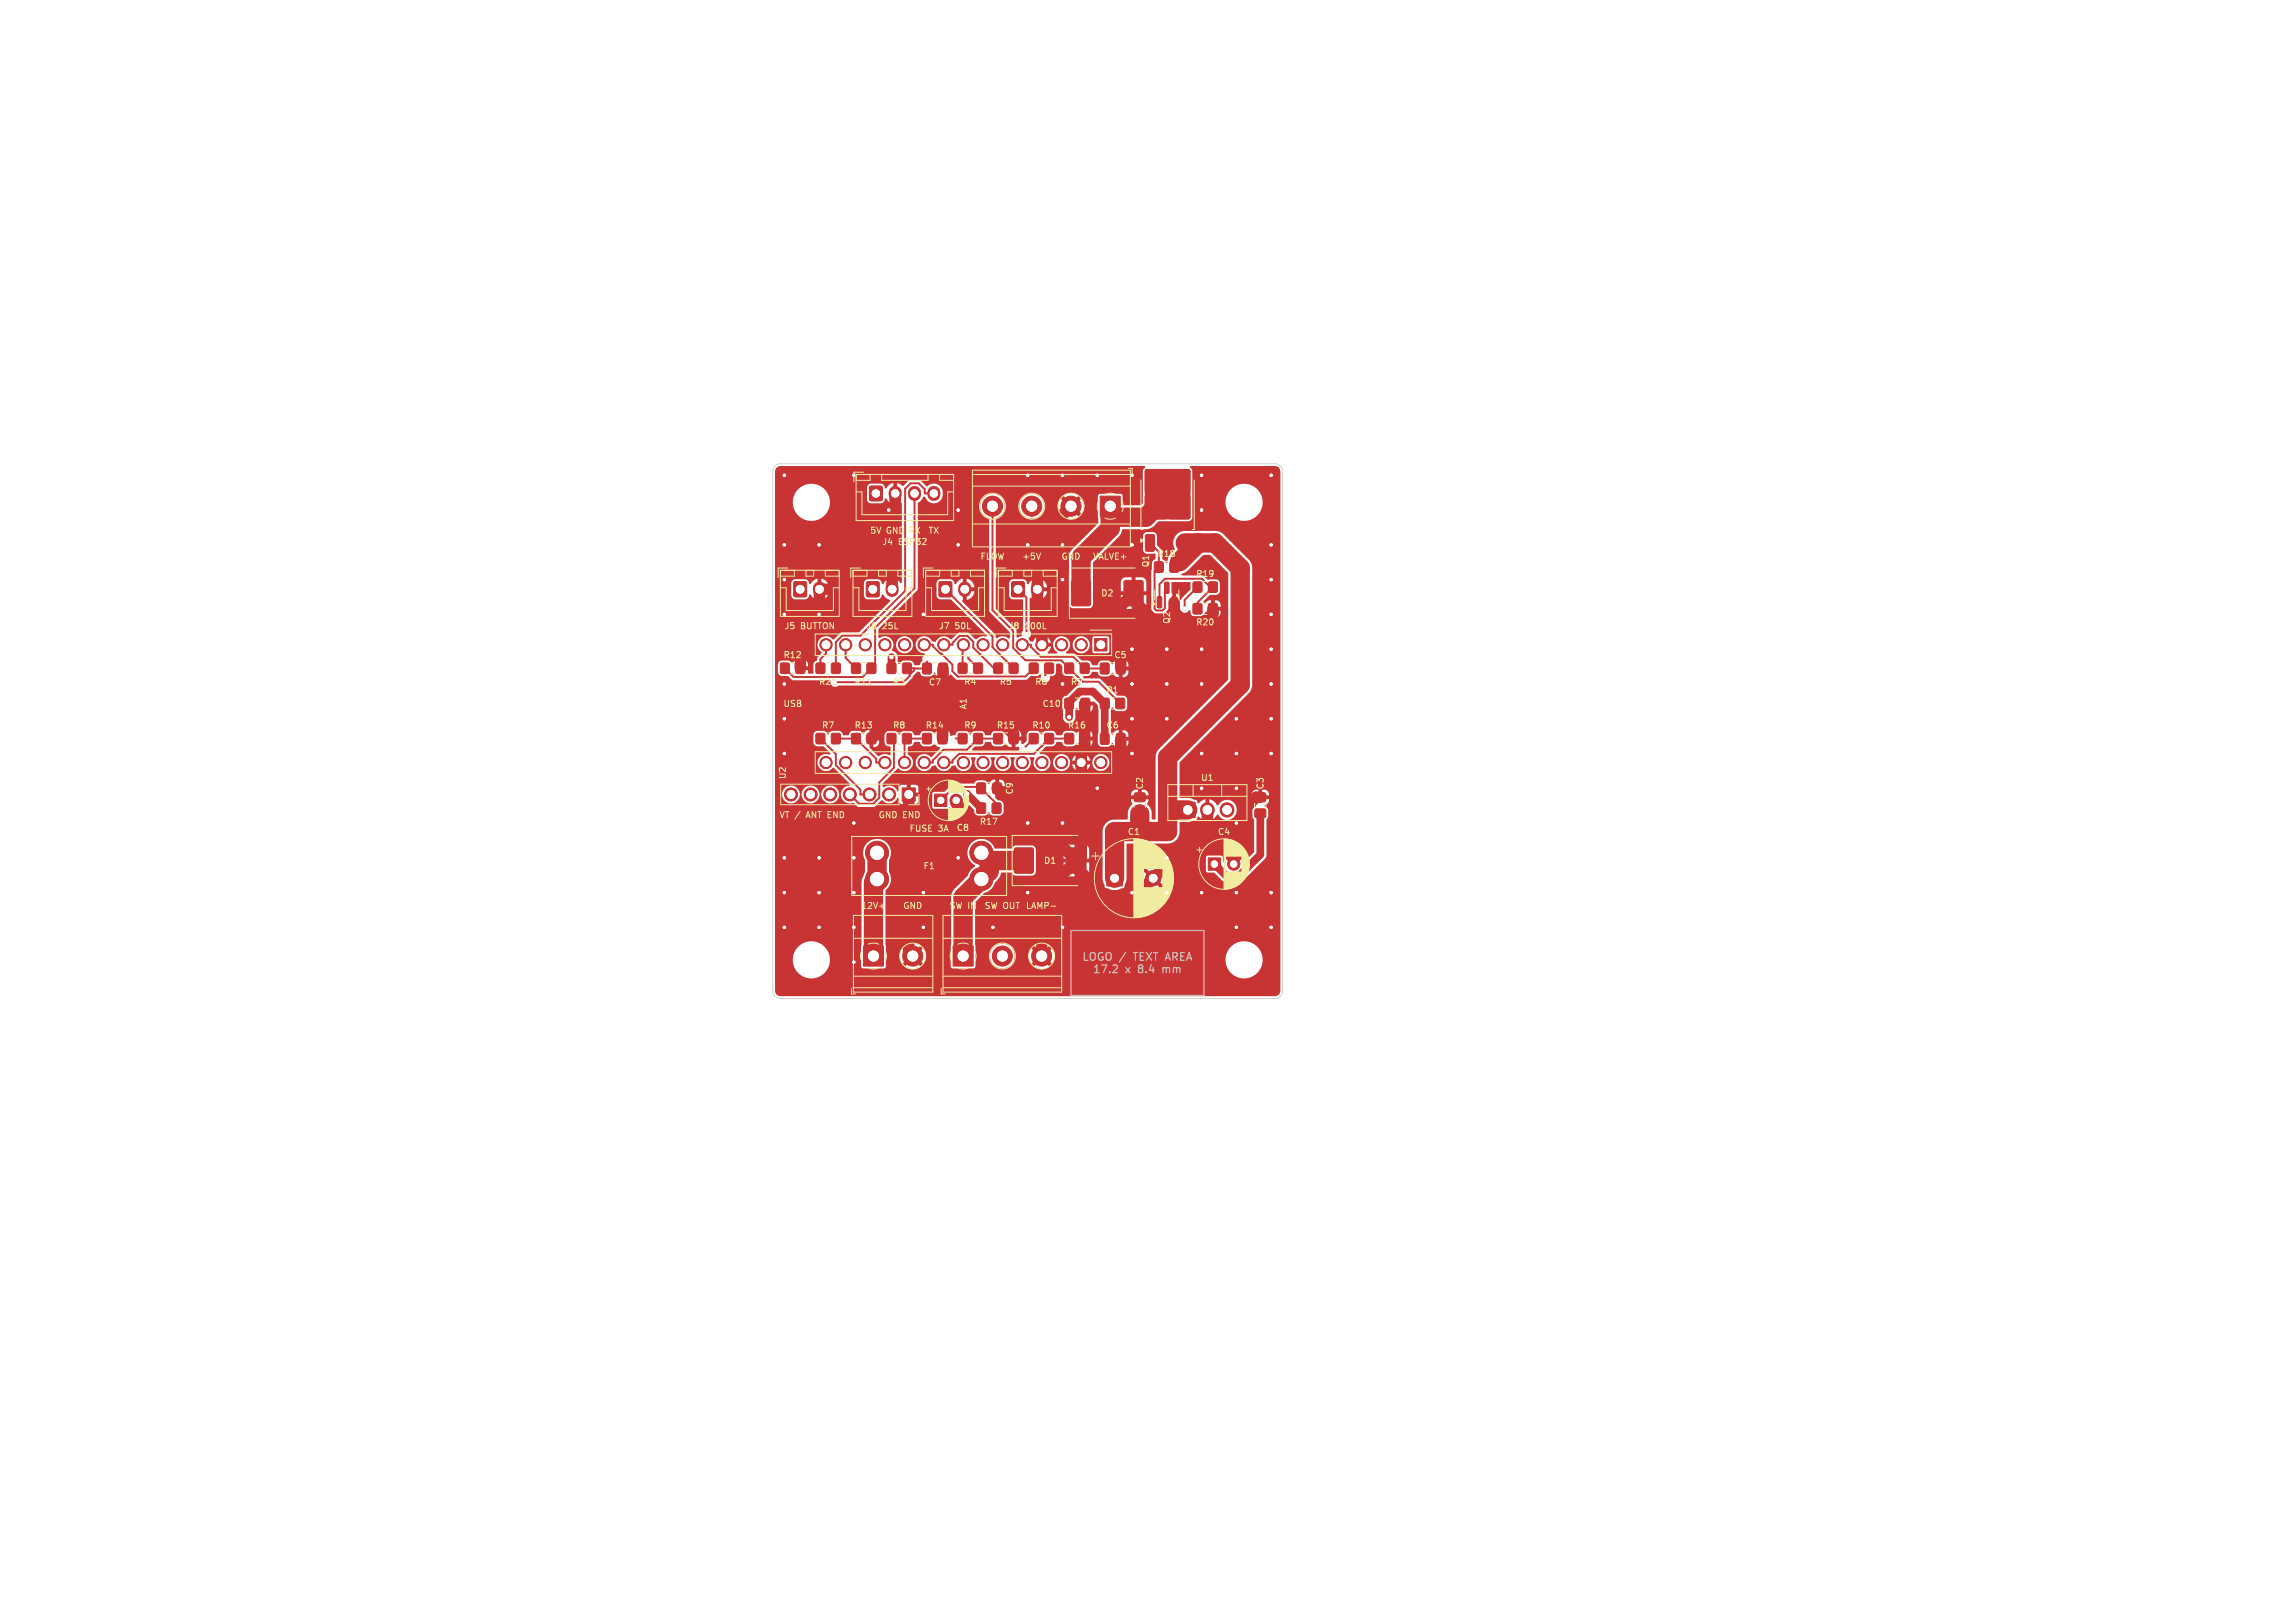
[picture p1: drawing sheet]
<svg xmlns="http://www.w3.org/2000/svg" width="297mm" height="210mm" viewBox="0 0 297 210" stroke-linecap="round" stroke-linejoin="round" font-family="sans-serif">
<defs><g id="words">
<g font-size="1.4" fill="#c2c2c2">
<text x="140" y="124.5">LOGO /</text>
<text x="146.9" y="124.5">TEXT AREA</text>
<text x="141.3" y="126.1">17.2</text>
<text x="145.7" y="126.1">x</text>
<text x="147.5" y="126.1">8.4</text>
<text x="150.9" y="126.1">mm</text>
</g>
<g font-size="1.1" fill="#f2eda1">
<text x="112.5" y="69.2">5V GND</text>
<text x="114.1" y="70.7">J4</text>
<text x="116.3" y="70.7">ESP32</text>
<text x="117.5" y="69.2">RX</text>
<text x="120.1" y="69.2">TX</text>
<text x="126.8" y="72.6">FLOW</text>
<text x="132.2" y="72.6">+5V</text>
<text x="137.3" y="72.6">GND</text>
<text x="141.4" y="72.6">VALVE+</text>
<text x="142.4" y="77.3">D2</text>
<text x="148.9" y="73.5" transform="rotate(-90 148.9 73.5)">Q1</text>
<text x="149.7" y="72.2">R18</text>
<text x="154.7" y="74.8">R19</text>
<text x="101.4" y="81.6">J5</text>
<text x="103.6" y="81.6">BUTTON</text>
<text x="112" y="81.6">J6</text>
<text x="114.2" y="81.6">25L</text>
<text x="121.4" y="81.6">J7</text>
<text x="123.6" y="81.6">50L</text>
<text x="130.4" y="81.6">J8</text>
<text x="132.6" y="81.6">100L</text>
<text x="151.6" y="80.8" transform="rotate(-90 151.6 80.8)">Q2</text>
<text x="154.7" y="81.1">R20</text>
<text x="101.3" y="85.3">R12</text>
<text x="105.9" y="88.8">R21</text>
<text x="110.5" y="88.8">R11</text>
<text x="115.5" y="88.8">R3</text>
<text x="120.1" y="88.8">C7</text>
<text x="124.7" y="88.8">R4</text>
<text x="129.3" y="88.8">R5</text>
<text x="133.9" y="88.8">R6</text>
<text x="138.5" y="88.8">R2</text>
<text x="143.1" y="89.9">R1</text>
<text x="144.1" y="85.3">C5</text>
<text x="101.3" y="91.6">USB</text>
<text x="106.3" y="94.4">R7</text>
<text x="110.5" y="94.4">R13</text>
<text x="115.5" y="94.4">R8</text>
<text x="119.7" y="94.4">R14</text>
<text x="124.7" y="94.4">R9</text>
<text x="125.3" y="91.9" transform="rotate(-90 125.3 91.9)">A1</text>
<text x="128.9" y="94.4">R15</text>
<text x="133.5" y="94.4">R10</text>
<text x="134.8" y="91.6">C10</text>
<text x="138.1" y="94.4">R16</text>
<text x="143.1" y="94.4">C6</text>
<text x="101.9" y="100.9" transform="rotate(-90 101.9 100.9)">U2</text>
<text x="155.3" y="101.2">U1</text>
<text x="100.8" y="106">VT /</text>
<text x="104.6" y="106">ANT END</text>
<text x="113.6" y="106">GND END</text>
<text x="117.6" y="107.8">FUSE</text>
<text x="121.4" y="107.8">3A</text>
<text x="123.7" y="107.7">C8</text>
<text x="126.7" y="106.9">R17</text>
<text x="131.2" y="102.9" transform="rotate(-90 131.2 102.9)">C9</text>
<text x="148.1" y="102.2" transform="rotate(-90 148.1 102.2)">C2</text>
<text x="163.7" y="102.2" transform="rotate(-90 163.7 102.2)">C3</text>
<text x="119.4" y="112.6">F1</text>
<text x="135" y="111.9">D1</text>
<text x="145.9" y="108.2">C1</text>
<text x="157.5" y="108.2">C4</text>
<text x="111.3" y="117.8">12V+</text>
<text x="116.8" y="117.8">GND</text>
<text x="122.8" y="117.8">SW</text>
<text x="125.3" y="117.8">IN</text>
<text x="127.3" y="117.8">SW OUT LAMP-</text>
</g>
</g></defs>
<g fill="#c83434" stroke="#c83434" stroke-width=".13">
<path d="M128.6 94.9h.2h.9l.1 .2-.1 1.1-.2 .1-.9-.1v-.2z"/>
<path d="M130.6 94.9h.2h.9l.1 .2-.1 1.1-.2 .1-.9-.1v-.2z"/>
<path d="M162.4 104.7h.2h1.2v.2v.9h-.2h-1.2v-.2z"/>
<path d="M162.4 102.6h.2h1.2v.2v.9l-.2 .1-1.2-.1v-.2z"/>
<path d="M121.6 75.3h.2h1.3l.1 .2v1.5l-.1 .2-.2 .1-1.3-.1-.1-.2v-1.5z"/>
<path d="M114.8 94.9h.2h.9l.1 .2-.1 1.1-.2 .1-.9-.1v-.2z"/>
<path d="M116.8 94.9h.2h.9l.1 .2-.1 1.1-.2 .1-.9-.1v-.2z"/>
<path d="M119.4 94.9h.2h.9l.1 .2-.1 1.1-.2 .1-.9-.1v-.2z"/>
<path d="M121.4 94.9h.2h.9l.1 .2-.1 1.1-.2 .1-.9-.1v-.2z"/>
<path d="M142.4 94.9h.2h.9v.2v1.2h-.2h-.9v-.2z"/>
<path d="M144.5 94.9h.2h.9v.2v1.2h-.2h-.9v-.2z"/>
<path d="M110.2 94.9h.2h.9l.1 .2-.1 1.1-.2 .1-.9-.1v-.2z"/>
<path d="M112.2 94.9h.2h.9l.1 .2-.1 1.1-.2 .1-.9-.1v-.2z"/>
<path d="M112.2 75.3h.2h1.3l.1 .2v1.5l-.1 .2-.2 .1-1.3-.1-.1-.2v-1.5z"/>
<path d="M154.4 75.3h.2h.9l.1 .2-.1 1.1-.2 .1-.9-.1v-.2z"/>
<path d="M156.4 75.3h.2h.9l.1 .2-.1 1.1-.2 .1-.9-.1v-.2z"/>
<path d="M124 85.8h.2h.9l.1 .2-.1 1.1-.2 .1-.9-.1v-.2z"/>
<path d="M126 85.8h.2h.9l.1 .2-.1 1.1-.2 .1-.9-.1v-.2z"/>
<path d="M152.8 103.8h1.9v2h-1.9z"/>
<path d="M142.4 64.2h2.6v2.6h-2.6z"/>
<path d="M148.3 69.2l.9-.1 .2 .2v1.8l-.1 .2-.8 .1-.3-.2v-1.8z"/>
<path d="M148.3 64.2l.2-.1h2.2l.2 .1v.1v2.6v.2h-.2h-2.2h-.2l-.1-.2v-2.6z"/>
<path d="M151.3 64.2l.2-.1h2.3l.1 .1 .1 .1v2.6l-.1 .2h-.1h-2.3h-.2l-.1-.2v-2.6z"/>
<path d="M148.3 60.8l.2-.1h5.3l.1 .1 .1 .2v5.9l-.1 .2h-.1h-5.3h-.2l-.1-.2v-5.9z"/>
<path d="M148.3 60.8l.2-.1h2.2l.2 .1v.2v2.6v.1l-.2 .1h-2.2l-.2-.1-.1-.1v-2.6z"/>
<path d="M151.3 60.8l.2-.1h2.3l.1 .1 .1 .2v2.6l-.1 .1-.1 .1h-2.3l-.2-.1-.1-.1v-2.6z"/>
<path d="M152.9 69.2l.8-.1 .3 .2v1.8l-.2 .2-.8 .1-.2-.2v-1.8z"/>
<path d="M123.3 122.4h2.6v2.6h-2.6z"/>
<path d="M142.4 90.4l.2-.1 .9 .1 .1 .2-.1 1-.2 .1-.9-.1v-.1z"/>
<path d="M144.4 90.4l.2-.1 .9 .1 .1 .2-.1 1-.2 .1-.9-.1v-.1z"/>
<path d="M131.3 109.8l.2-.1h2l.2 .1 .1 .2v2.8l-.1 .1-.2 .1h-2l-.2-.1-.1-.1v-2.8z"/>
<path d="M138.1 109.8l.2-.1h2l.2 .1v.2v2.8v.1l-.2 .1h-2l-.2-.1v-.1v-2.8z"/>
<path d="M105.6 94.9h.2h.9l.1 .2-.1 1.1-.2 .1-.9-.1v-.2z"/>
<path d="M107.6 94.9h.2h.9l.1 .2-.1 1.1-.2 .1-.9-.1v-.2z"/>
<path d="M110.2 85.8h.2h.9l.1 .2-.1 1.1-.2 .1-.9-.1v-.2z"/>
<path d="M112.2 85.8h.2h.9l.1 .2-.1 1.1-.2 .1-.9-.1v-.2z"/>
<path d="M156.4 111h1.6v1.6h-1.6z"/>
<path d="M138.7 75.2l.2-.1h2l.2 .1 .1 .2v2.7l-.1 .2-.2 .1h-2l-.2-.1-.1-.2v-2.7z"/>
<path d="M145.5 75.2l.2-.1h2l.2 .1v.2v2.7v.2l-.2 .1h-2l-.2-.1v-.2v-2.7z"/>
<path d="M126.4 103.9h.2h.9l.1 .2-.1 1.1-.2 .1-.9-.1v-.2z"/>
<path d="M128.4 103.9h.2h.9l.1 .2-.1 1.1-.2 .1-.9-.1v-.2z"/>
<path d="M142.4 85.8h.2h.9v.2v1.2h-.2h-.9v-.2z"/>
<path d="M144.5 85.8h.2h.9v.2v1.2h-.2h-.9v-.2z"/>
<path d="M116.8 102h1.7v1.7h-1.7z"/>
<path d="M151.4 72.7h.2h.9l.1 .2-.1 1.1-.2 .1-.9-.1v-.2z"/>
<path d="M149.4 72.7h.2h.9l.1 .2-.1 1.1-.2 .1-.9-.1v-.2z"/>
<path d="M149.8 77.2h.4l.1 .1v1.2v.2h-.4l-.1-.1z"/>
<path d="M151.7 77.2h.4l.1 .1v1.2v.2h-.4l-.1-.1z"/>
<path d="M150.7 75.4l.5-.1 .1 .1v1.2l-.1 .2h-.3l-.2-.1z"/>
<path d="M105.6 85.8h.2h.9l.1 .2-.1 1.1-.2 .1-.9-.1v-.2z"/>
<path d="M107.6 85.8h.2h.9l.1 .2-.1 1.1-.2 .1-.9-.1v-.2z"/>
<path d="M120.9 102.8h1.6v1.6h-1.6z"/>
<path d="M102.8 75.3h.2h1.3l.1 .2v1.5l-.1 .2-.2 .1-1.3-.1-.1-.2v-1.5z"/>
<path d="M133.2 85.8h.2h.9l.1 .2-.1 1.1-.2 .1-.9-.1v-.2z"/>
<path d="M135.2 85.8h.2h.9l.1 .2-.1 1.1-.2 .1-.9-.1v-.2z"/>
<path d="M131 75.3h.2h1.3l.1 .2v1.5l-.1 .2-.1 .1-1.4-.1-.1-.2v-1.5z"/>
<path d="M137.8 90.4l.2-.1 .9 .1v.2v1.1l-.2 .1-.9-.1v-.2z"/>
<path d="M139.9 90.4l.2-.1 .9 .1v.2v1.1l-.2 .1-.9-.1v-.2z"/>
<path d="M137.8 94.9h.2h.9l.1 .2-.1 1.1-.2 .1-.9-.1v-.2z"/>
<path d="M139.8 94.9h.2h.9l.1 .2-.1 1.1-.2 .1-.9-.1v-.2z"/>
<path d="M101 85.8h.2h.9l.1 .2-.1 1.1-.2 .1-.9-.1v-.2z"/>
<path d="M103 85.8h.2h.9l.1 .2-.1 1.1-.2 .1-.9-.1v-.2z"/>
<path d="M128.6 85.8h.2h.9l.1 .2-.1 1.1-.2 .1-.9-.1v-.2z"/>
<path d="M130.6 85.8h.2h.9l.1 .2-.1 1.1-.2 .1-.9-.1v-.2z"/>
<path d="M141.7 82.6h1.6v1.6h-1.6z"/>
<path d="M126.4 101.3h.2h.9v.2v1.2h-.2h-.9v-.2z"/>
<path d="M128.5 101.3h.2h.9v.2v1.2h-.2h-.9v-.2z"/>
<path d="M137.8 85.8h.2h.9l.1 .2-.1 1.1-.2 .1-.9-.1v-.2z"/>
<path d="M139.8 85.8h.2h.9l.1 .2-.1 1.1-.2 .1-.9-.1v-.2z"/>
<path d="M119.4 85.8h.2h.9v.2v1.2h-.2h-.9v-.2z"/>
<path d="M121.5 85.8h.2h.9v.2v1.2h-.2h-.9v-.2z"/>
<path d="M143.2 112.6h2v2h-2z"/>
<path d="M154.4 78.1h.2h.9l.1 .2-.1 1.1-.2 .1-.9-.1v-.2z"/>
<path d="M156.4 78.1h.2h.9l.1 .2-.1 1.1-.2 .1-.9-.1v-.2z"/>
<path d="M124 94.9h.2h.9l.1 .2-.1 1.1-.2 .1-.9-.1v-.2z"/>
<path d="M126 94.9h.2h.9l.1 .2-.1 1.1-.2 .1-.9-.1v-.2z"/>
<path d="M112.6 62.9h.2h1.3l.1 .2v1.5l-.1 .2h-.2h-1.3l-.1-.2v-1.5z"/>
<path d="M111.7 122.4h2.6v2.6h-2.6z"/>
<path d="M114.8 85.8h.2h.9l.1 .2-.1 1.1-.2 .1-.9-.1v-.2z"/>
<path d="M116.8 85.8h.2h.9l.1 .2-.1 1.1-.2 .1-.9-.1v-.2z"/>
<path d="M146.8 104.7h.2h1.2v.2v.9h-.2h-1.2v-.2z"/>
<path d="M146.8 102.6h.2h1.2v.2v.9l-.2 .1-1.2-.1v-.2z"/>
<path d="M133.2 94.9h.2h.9l.1 .2-.1 1.1-.2 .1-.9-.1v-.2z"/>
<path d="M135.2 94.9h.2h.9l.1 .2-.1 1.1-.2 .1-.9-.1v-.2z"/>
<circle cx="113.5" cy="110.3" r="1.5"/>
<circle cx="113.5" cy="113.7" r="1.5"/>
<circle cx="127" cy="110.3" r="1.5"/>
<circle cx="127" cy="113.7" r="1.5"/>
<circle cx="138.6" cy="65.5" r="1.3"/>
<circle cx="133.5" cy="65.5" r="1.3"/>
<circle cx="128.4" cy="65.5" r="1.3"/>
<circle cx="129.7" cy="123.7" r="1.3"/>
<circle cx="134.8" cy="123.7" r="1.3"/>
<circle cx="159.7" cy="111.8" r=".8"/>
<circle cx="115.1" cy="102.8" r=".85"/>
<circle cx="112.5" cy="102.8" r=".85"/>
<circle cx="110" cy="102.8" r=".85"/>
<circle cx="107.4" cy="102.8" r=".85"/>
<circle cx="104.9" cy="102.8" r=".85"/>
<circle cx="102.4" cy="102.8" r=".85"/>
<circle cx="123.7" cy="103.6" r=".8"/>
<circle cx="139.9" cy="83.4" r=".8"/>
<circle cx="137.4" cy="83.4" r=".8"/>
<circle cx="134.8" cy="83.4" r=".8"/>
<circle cx="132.3" cy="83.4" r=".8"/>
<circle cx="129.8" cy="83.4" r=".8"/>
<circle cx="127.2" cy="83.4" r=".8"/>
<circle cx="124.7" cy="83.4" r=".8"/>
<circle cx="122.1" cy="83.4" r=".8"/>
<circle cx="119.6" cy="83.4" r=".8"/>
<circle cx="117.1" cy="83.4" r=".8"/>
<circle cx="114.5" cy="83.4" r=".8"/>
<circle cx="112" cy="83.4" r=".8"/>
<circle cx="109.4" cy="83.4" r=".8"/>
<circle cx="106.9" cy="83.4" r=".8"/>
<circle cx="106.9" cy="98.7" r=".8"/>
<circle cx="109.4" cy="98.7" r=".8"/>
<circle cx="112" cy="98.7" r=".8"/>
<circle cx="114.5" cy="98.7" r=".8"/>
<circle cx="117.1" cy="98.7" r=".8"/>
<circle cx="119.6" cy="98.7" r=".8"/>
<circle cx="122.1" cy="98.7" r=".8"/>
<circle cx="124.7" cy="98.7" r=".8"/>
<circle cx="127.2" cy="98.7" r=".8"/>
<circle cx="129.8" cy="98.7" r=".8"/>
<circle cx="132.3" cy="98.7" r=".8"/>
<circle cx="134.8" cy="98.7" r=".8"/>
<circle cx="137.4" cy="98.7" r=".8"/>
<circle cx="139.9" cy="98.7" r=".8"/>
<circle cx="142.5" cy="98.7" r=".8"/>
<circle cx="149.2" cy="113.6" r="1"/>
<circle cx="118.1" cy="123.7" r="1.3"/>
</g>
<path d="M106.1 76.1v.3M115.5 76.1v.3M115.8 63.7v.3M118.4 63.7v.3M120.8 63.7v.3M124.8 76.1v.3M134.2 76.1v.3" fill="none" stroke="#c83434" stroke-width="1.7"/>
<path d="M156.2 104.8h.1M158.8 104.8h.1" fill="none" stroke="#c83434" stroke-width="1.9"/>
<g fill="#ececec" stroke="#ececec" stroke-width=".13">
<circle cx="138.4" cy="92.8" r=".4"/>
<circle cx="115.4" cy="85" r=".4"/>
<circle cx="125.2" cy="102.7" r=".4"/>
<circle cx="108.1" cy="88.3" r=".3"/>
<circle cx="120" cy="85.3" r=".3"/>
<circle cx="125.3" cy="84.7" r=".3"/>
<circle cx="132.8" cy="82" r=".3"/>
<circle cx="135.3" cy="87.7" r=".3"/>
<circle cx="123.4" cy="95.7" r=".3"/>
<circle cx="132.5" cy="96.8" r=".3"/>
<circle cx="153.3" cy="78.7" r=".3"/>
<circle cx="164.5" cy="84" r=".3"/>
<circle cx="164.5" cy="70.5" r=".3"/>
<circle cx="119.5" cy="79.5" r=".3"/>
<circle cx="119.5" cy="120" r=".3"/>
<circle cx="160" cy="115.5" r=".3"/>
<circle cx="101.5" cy="120" r=".3"/>
<circle cx="101.5" cy="79.5" r=".3"/>
<circle cx="155.5" cy="66" r=".3"/>
<circle cx="151" cy="111" r=".3"/>
<circle cx="164.5" cy="97.5" r=".3"/>
<circle cx="164.5" cy="115.5" r=".3"/>
<circle cx="133" cy="115.5" r=".3"/>
<circle cx="160" cy="102" r=".3"/>
<circle cx="101.5" cy="70.5" r=".3"/>
<circle cx="160" cy="93" r=".3"/>
<circle cx="142" cy="102" r=".3"/>
<circle cx="110.5" cy="115.5" r=".3"/>
<circle cx="164.5" cy="79.5" r=".3"/>
<circle cx="101.5" cy="93" r=".3"/>
<circle cx="124" cy="111" r=".3"/>
<circle cx="110.5" cy="106.5" r=".3"/>
<circle cx="151" cy="88.5" r=".3"/>
<circle cx="137.5" cy="61.5" r=".3"/>
<circle cx="151" cy="115.5" r=".3"/>
<circle cx="106" cy="70.5" r=".3"/>
<circle cx="101.5" cy="115.5" r=".3"/>
<circle cx="137.5" cy="70.5" r=".3"/>
<circle cx="137.5" cy="106.5" r=".3"/>
<circle cx="146.5" cy="88.5" r=".3"/>
<circle cx="106" cy="111" r=".3"/>
<circle cx="106" cy="79.5" r=".3"/>
<circle cx="155.5" cy="115.5" r=".3"/>
<circle cx="160" cy="106.5" r=".3"/>
<circle cx="155.5" cy="88.5" r=".3"/>
<circle cx="164.5" cy="93" r=".3"/>
<circle cx="151" cy="84" r=".3"/>
<circle cx="115" cy="66" r=".3"/>
<circle cx="146.5" cy="70.5" r=".3"/>
<circle cx="151" cy="93" r=".3"/>
<circle cx="106" cy="120" r=".3"/>
<circle cx="155.5" cy="97.5" r=".3"/>
<circle cx="155.5" cy="102" r=".3"/>
<circle cx="137.5" cy="120" r=".3"/>
<circle cx="133" cy="70.5" r=".3"/>
<circle cx="110.5" cy="61.5" r=".3"/>
<circle cx="137.5" cy="88.5" r=".3"/>
<circle cx="146.5" cy="61.5" r=".3"/>
<circle cx="101.5" cy="97.5" r=".3"/>
<circle cx="155.5" cy="84" r=".3"/>
<circle cx="101.5" cy="61.5" r=".3"/>
<circle cx="101.5" cy="88.5" r=".3"/>
<circle cx="119.5" cy="115.5" r=".3"/>
<circle cx="164.5" cy="75" r=".3"/>
<circle cx="101.5" cy="75" r=".3"/>
<circle cx="155.5" cy="61.5" r=".3"/>
<circle cx="110.5" cy="120" r=".3"/>
<circle cx="124" cy="70.5" r=".3"/>
<circle cx="133" cy="61.5" r=".3"/>
<circle cx="146.5" cy="115.5" r=".3"/>
<circle cx="133" cy="106.5" r=".3"/>
<circle cx="146.5" cy="84" r=".3"/>
<circle cx="160" cy="120" r=".3"/>
<circle cx="101.5" cy="111" r=".3"/>
<circle cx="160" cy="97.5" r=".3"/>
<circle cx="142" cy="61.5" r=".3"/>
<circle cx="164.5" cy="120" r=".3"/>
<circle cx="110.5" cy="124.5" r=".3"/>
<circle cx="106" cy="115.5" r=".3"/>
<circle cx="128.5" cy="120" r=".3"/>
<circle cx="137.5" cy="75" r=".3"/>
<circle cx="110.5" cy="111" r=".3"/>
<circle cx="164.5" cy="88.5" r=".3"/>
<circle cx="124" cy="66" r=".3"/>
<circle cx="146.5" cy="93" r=".3"/>
<circle cx="146.5" cy="97.5" r=".3"/>
<circle cx="164.5" cy="61.5" r=".3"/>
</g>
<path d="M115.4 85v1.5M138.4 92.8v-2l1.3-1.3h1.7l1.6 1.5v4.6M125.2 102.7l1.8 1.9M163.1 105.2v5.4l-2.8 2.8h-1.6l-1.5-1.6" fill="none" stroke="#c83434" stroke-width="1"/>
<path d="M152.6 72.7l-.6 .7M147.5 105.2v.1" fill="none" stroke="#c83434" stroke-width="1.2"/>
<path d="M143.7 65.5v2.9l-3.8 3.7v4.6M149.6 62.3v3.3l-1.3 1.3h-4.6M149.6 64h3M152.6 62.3v3.3M153.4 70.3h3.8l3.3 3.2v15.1l-9.4 9.4v9.6h-6.9v6M155.1 70.3l-2.5 2.4M113.5 110.4v3.4l-.5 .4v9.5M127 110.4l1 1M128 111.4h4.5M128 111.4v1.4l-3.4 3.3v7.6M147.5 105.3v2.1l.2 .2M151.1 104.4l.1 .1v.3h2.5" fill="none" stroke="#c83434" stroke-width="2.5"/>
<g fill="none" stroke="#c83434" stroke-width=".25">
<path d="M118.4 63.9v12.2l-5.2 5.1v4.8l-1.6 1.6h-8.9l-1.1-1.1M120.8 63.9h-1.1v-.6l-.8-.8h-1.1l-.7 .7v13.3l-5.8 5.8h-2.3l-.8 .8v3.4M122.4 76.3l6 6v1.4l2.8 2.8M128.4 65.5v13.5l2.7 2.6v2.2l1.6 1.6h4.6l2.8 2.8h2.1l2.8 2.8M131.8 76.3l1 1v4.7M148.8 70.3l1.2 1.1v2l-.6 .5v4.9l.2 .2h.9l.3-.3v-2.4l.2-.2M155 76l-1.7 1.6v1.1M156.8 76.1l-1.3-1.2h-4.7l-.8 .7v2.3M157 76l-2 2v.8M106.2 95.6l2 2v1.4l3.1 3.2v.6h1.2M106.9 83.4v1.2l-.7 .7v1.2M108.2 95.6h2.6l2.6 2.6v.5h1.1"/>
<path d="M109.4 83.4v1.7l1.4 1.4M115.4 95.6l.3 .3v3.4l-1.9 1.9v2l-.8 .8h-1.8l-1.2-1.2M117.4 86.5h.9M118.3 86.5v.2l-1.4 1.6h-8.8M119.6 83.4h1.1v.2l2.5 2.4v.8l.7 .7h8.8l1.1-1M120 85.3v1.2h-1.7M120 95.6h-2.6l-.3 .3v2.8M122.1 83.4h1.2v-.2l.9-.9h1l.7 .7v.8l2.7 2.7h.6M124.6 95.6h-1l-.2 .1M124.7 83.4l-.1 .1v3M125.3 84.7v.5l1.3 1.3M129.2 95.6h-2.6l-1.5 1.4h-3l-1.4 1.4v.3h-1.1"/>
<path d="M132.3 83.4h1.1v.3l1.3 1.3h4.2l1.5 1.5h2.6M133.8 95.6l-1.3 1.2M135.8 86.5l-.5 .5v.7M138.4 95.6h-2.6l-2 1.9h-9.7l-.8 .9v.3h-1.2M121.7 103.6l1.8-1.8h3.3l2.2 2.2v.6"/>
</g>
<g fill="none" stroke="#c83434" stroke-width="1.5">
<path d="M115.5 74.2h-5.5l-2.1 2.1h-1.8v3.7l-2.5 2.5v4M115.5 74.2v2.1M115.8 63.9v9.9l-.3 .4M138.6 65.5l-4.4 4.4v8.4l.6 .5v4.6M151.9 77.9v1.3l1.3 1.3h2.6l1.2-1.1v-.6M112.8 95.6l1.7-1.7h7.5v1.7M122 86.5v7.4h8l1.2 1.1v.6M134.8 80.9h10.2M140.4 91.1v5.3l-.5 .5v13.8l-5.1 5.1v7.9M145 95.6v3.1l-1.7 1.8h-3.4M151 80.1h-1.9l-2.4-2.4v-1l-1.7 1.7v8.1M117.6 102.8v20.4l.5 .5"/>
<path d="M123.7 103.6v.3l2.4 2.4h3.7l1.8-1.7M129 102l3.2 3.1h.9l6.2 6.3v.9l3.7 3.6h3.9l9.2-9.1h.1M156.2 106.8l3.5 3.4v1.6M156.2 104.8v2M163.1 103.2h-.5l-1.7 1.6v.8l-2.9 2.9"/>
</g>
<path d="M100.5 60.5l.5-.2h47.2v.1l-.3 .6v4.1l-.2 .2-2.4 .1v-1.3l-.2-.2h-2.8l-.2 .1v3.7l-3.4 3.4-.3 .7-.1 6.4a.54 .54 0 0 0 .6 .5l2.3-.1 .2-.3 .1-1.3h3.6v1.3l.1 .3 .4 .2h.9v-1.8h.4v1.8h.9a.65 .65 0 0 0 .5-.6v-1.2h-6.8v-.5h5v-1.8h.4v1.8h1.4v-1.4l-.2-.3-.3-.1h-2.2l-.3 .1-.2 .4v1.3h-3.6v-3.7l3.3-3.4 .5-.9 3.3-.1 .6-.2 .8-.7 4-.1 .2-.2 .1-.3v-2h4.3v.3a2.41 2.41 0 0 0 3.7 1.8 2.41 2.41 0 0 0-.1-4.1 2.41 2.41 0 0 0-3.6 2h-4.3v-3.9l-.1-.3-.2-.2v-.2h11a.7 .7 0 0 1 .7 .7v67.2a.7 .7 0 0 1-.7 .7h-64a.7 .7 0 0 1-.7-.7v-4.1h2.3a2.4 2.4 0 0 0 1.9 2.5 2.4 2.4 0 0 0 2.7-1.5h4.2l.3 .2h2.7l.2-.2v-1.4h1.8l.1 .5 .3 .5 .7-.7 .4 .3-.8 .8a1.69 1.69 0 0 0 2 0h3.9l.3 .2h2.7l.2-.2v-1.4h1.9v.3a1.61 1.61 0 0 0 1.7 1.3 1.61 1.61 0 0 0 1.5-1.6h1.8l.1 .5 .2 .5 .8-.7 .3 .3-.7 .8 .1 .1a1.69 1.69 0 0 0 1.9-.1l-.8-.8 .4-.3 .8 .7 .2-.6h22.2a2.41 2.41 0 0 0 3.4 2.3 2.41 2.41 0 0 0 .4-4.1 2.41 2.41 0 0 0-3.8 1.5v.3h-22.2l.1-.6-.3-.8-.8 .8-.3-.4 .7-.8-.1-.1a1.69 1.69 0 0 0-1.9 .1l.8 .8-.4 .4-.8-.8-.2 .5-.1 .5h-1.8a1.61 1.61 0 0 0-1.6-1.6 1.61 1.61 0 0 0-1.6 1.6h-1.9v-6.9l1.3-1.3a1.84 1.84 0 0 0 1.3-1.3l.5-.5 .3-.8h1.3l.3 .3 .3 .1 2.3-.1 .2-.3 .1-1.3h3.5l.1 1.4 .2 .3 .3 .1h.9v-1.8h.4v1.8h.9l.3-.1 .2-.4v-1.3h-6.8v-.5h5v-1.8h.4v1.8h1.4v-1.3l-.2-.4-.3-.1h-2.2a.65 .65 0 0 0-.6 .6v1.2h-3.5l-.1-1.3-.1-.2-.3-.2h-2.2l-.5 .4h-2.2a1.82 1.82 0 0 0-2.9-.8 1.82 1.82 0 0 0 .4 3v.1a1.96 1.96 0 0 0-1 1.2l-1.7 1.8-.3 .3-.1 .5-.1 9.2h-3.9l-.7-.8 .3-.3 .8 .7a1.68 1.68 0 0 0 0-2l-.8 .8-.3-.4 .7-.8a1.69 1.69 0 0 0-2 0l.8 .8-.4 .4-.7-.8-.3 .5-.1 .5h-1.8v-8.5a1.86 1.86 0 0 0 .5-2.4v-1.6a1.81 1.81 0 0 0-1.6-2.7 1.81 1.81 0 0 0-1.6 2.8v1.5l-.4 1.3-.1 11h-4.2l.1-.2a2.41 2.41 0 0 0-1.9-3.1 2.41 2.41 0 0 0-2.8 2.3h-2.3v-16.4h42.4v6l.2 .7a.42 .42 0 0 0 .5 .6 1.63 1.63 0 0 0 1.7-.1 .37 .37 0 0 0 .5-.4l.2-.9h2l.1 .5 .2 .3 .7-.6 .1 .2 .2 .1-.7 .7a1.39 1.39 0 0 0 1.6 0l-.6-.7 .2-.1 .1-.2 .7 .6 .2-.3v-.5v-.4l-.2-.4-.7 .7-.1-.2-.2-.1 .5-.6h6.2l.2 .3h.8l1.1 1.1 .3 .2h1.9l.4-.2 2.9-2.9 .2-.2v-4.8l.2-.4v-.8l-.1-.4-.3-.2v-.2a.65 .65 0 0 0 .5-.7h-2.2v.2a.93 .93 0 0 0 .6 .6l-.4 .3-.1 .4v.8l.2 .4v4.1l-1.3 1.3h-.2l-.1-.4-.6 .7-.2-.3-.2-.1 .6-.6-.5-.2h-.5l-.3 .2 .6 .6-.2 .1-.1 .3-.6-.7-.2 .4-.2 .1v-.7l-.3-.2h-1.7l-.2 .2v1.7h-6.2l.1-.1a1.39 1.39 0 0 0-1.6 0l.7 .7-.2 .1-.1 .2-.7-.7-.2 .4-.1 .4h-2v-4.4h5.4l.5-.1 .5-.4 .3-.5 .2-.5v-1.2l.1-.1a2.74 2.74 0 0 0 1.6-.2l.1-.1a.46 .46 0 0 0 .5-.4l.5 .3 .5 .2v-.9h.5v.9a1.9 1.9 0 0 0 1.1-.8 1.29 1.29 0 0 0 1.9 .5 1.29 1.29 0 0 0 .2-1.9 1.29 1.29 0 0 0-1.9 0l-.2 .2h-.1a1.39 1.39 0 0 0-1-.8v.9h-.5v-.9l-.4 .1-.4 .4a.22 .22 0 0 1-.2 0 .22 .22 0 0 1-.1-.3l-.4-.1a2.45 2.45 0 0 0-1.7-.3h-.1v-.3h10.2v-.7h.4v.7h.9a.69 .69 0 0 0-.9-.7h-.7a.65 .65 0 0 0-.6 .7h-9.3v-4.3l9-9 .3-.5 .1-.5v-15.2l-.2-.5-.3-.5-3.3-3.3-.4-.2-.5-.2h-4.3a1.58 1.58 0 0 0-1.1 2.4 1.91 1.91 0 0 0-.9 1.6l-.1 .1h-.1l-.2-.3-.3-.2v-1l-.7-.8v-1.4l-.4-.2h-1l-.2 .1-.2 .3v1.9l.2 .3 .2 .1h1.2v.7a.63 .63 0 0 0-.4 .6l-.1 1v4.9l.1 .2 .5 .4h1l.7-.6 .4 .3v-2.3l-.1-.1v-1.3l.1-.1h2.2l.2 .1-.1 .9-1.1 1.2a.12 .12 0 0 1-.1 .1 .12 .12 0 0 1-.2-.1v-.4l-.4-.3v2.3l.5-.3a.67 .67 0 0 0 .5 .5 .67 .67 0 0 0 .7-.4l.2 .2a.59 .59 0 0 0 .5 .7h.9l.4-.4a.86 .86 0 0 0 .8 .5v-.9h.5v.9h.2a.68 .68 0 0 0 .6-.9h-1.3v-1.3h.5v.8h.8a.69 .69 0 0 0-.8-.8h-.8l-.4 .4a.22 .22 0 0 1-.3-.3l.9-.8h.9l.3-.3 .1-1.2-.2-.4-.3-.1h-1.1l-.7-.5h-2.6a.12 .12 0 0 1-.1-.2 .12 .12 0 0 1 .1-.1l.7-.3 2.1-2.1h.8l2.3 2.4v13.7l-9.1 9.3-.3 .7v8v.1h-.4l-.1-.9a1.72 1.72 0 0 0-.6-1.1l.2-.6h-2.2l.2 .6-.4 .5-.2 .4-.1 1.1h-1.7l-.7 .2-.6 .6-.2 .4v.5h-42.4v-4.9h.9a1.19 1.19 0 0 0 1.2 1.2 1.19 1.19 0 0 0 1.2-1.2h.1a1.2 1.2 0 0 0 1.2 1.2 1.2 1.2 0 0 0 1.2-1.2h.2a1.18 1.18 0 0 0 1.2 1.2 1.18 1.18 0 0 0 1.1-1.2 1.2 1.2 0 0 0-1.2-1.2 1.2 1.2 0 0 0-1.2 1.2h-.1a1.22 1.22 0 0 0-1.2-1.1 1.22 1.22 0 0 0-1.2 1.1h-.1a1.19 1.19 0 0 0-1.2-1.1 1.19 1.19 0 0 0-1.2 1.1h-.9v-6.7h5v.2l.2 .2 1.1 .1 .8 .8 .1 .2-.1 .1a1.11 1.11 0 0 0-1.5 .4 1.11 1.11 0 0 0 .4 1.5 1.11 1.11 0 0 0 1.5-.3l.1 .1 2.1 2v.2a1.16 1.16 0 0 0-1.2 1 1.16 1.16 0 0 0 .9 1.3h.7l.7 .5h9.5l.3 .3h1.7l.4-.2a1.19 1.19 0 0 0 1.4 .1l-.6-.6 .2-.1 .1-.3 .6 .6 .2-.4h.2l1 1a.61 .61 0 0 0 .5 .8h.9l.2-.2 .3-.3 .2 .3 .3 .2 1.1-.1 .3-.3v-1.2a.73 .73 0 0 0-.8-.5l-.3-.3v-1h.5v.9h.3l.3-.2h17.3v-.7h.6v.7h.8v-.1a.69 .69 0 0 0-.8-.6h-.8a.65 .65 0 0 0-.6 .7h-16.5l.1-.3v-.4h-1.2v-1.3h.5v.9h.7v-.3a.65 .65 0 0 0-.7-.6h-.7a.93 .93 0 0 0-.6 .6l-.2-.1a.56 .56 0 0 0-.5-.4h-.8l-.5 .4h-2.6l-.2 .1-1 1h-1.4l-.2 .2v1.7h-7.4l.8-.8h.2a1.18 1.18 0 0 0 2-.4l.1 .1 .1 .5 .2 .2 .8 .1v-.9h.4v.9l.9-.1 .1-.2v-.7h-.8l.1-.2-.1-.4h.8v-.7l-.2-.2-.8-.1v.9h-.4v-.9l-.8 .1-.2 .2-.1 .5-.2 .1a1.2 1.2 0 0 0-1.8-.5l-.1-.1v-.4l1.9-1.9a.24 .24 0 0 1 .4 .1 1.1 1.1 0 0 0 1.5-.4 1.1 1.1 0 0 0-.5-1.5v-1l.1-.1a.72 .72 0 0 0 .8-.6l.7 .1a.58 .58 0 0 0 .5 .5h.9l.4-.4 .3 .3 .5 .3-.1 .1-1.1 1.1a1.12 1.12 0 0 0-1.9 .2 1.12 1.12 0 0 0 1.1 1.6 1.74 1.74 0 0 0 1-.7l.3-.1a1.18 1.18 0 0 0 1.1 .8 1.18 1.18 0 0 0 1.1-.7l.4-.1a1.15 1.15 0 0 0 1.2 .8 1.15 1.15 0 0 0 1-1.1l-.1-.7h.4h.2a1.13 1.13 0 0 0 .9 1.8 1.13 1.13 0 0 0 1-1.7l.1-.1h.5a1.13 1.13 0 0 0 .9 1.8 1.13 1.13 0 0 0 1-1.7l.1-.1h.5a1.13 1.13 0 0 0 1 1.8 1.13 1.13 0 0 0 1-1.7l.1-.1h.5a1.12 1.12 0 0 0 .6 1.7 1.12 1.12 0 0 0 1.4-1h.4v.2a1.1 1.1 0 0 0 1.1 .9 1.1 1.1 0 0 0 1.1-.9h.2l.3 .6 .7 .3v-.7h.5v.7l.6-.3 .3-.6h-.7v-.2h1v.2a1.11 1.11 0 0 0 1.7 .7 1.11 1.11 0 0 0-.1-1.9 1.11 1.11 0 0 0-1.6 1h-1v-.3h.7l-.3-.5-.6-.4v.7h-.5v-.7l-.7 .4-.3 .5h.8l-.1 .2 .1 .3h-1a1.1 1.1 0 0 0-1-1.3 1.1 1.1 0 0 0-1.2 1.1h-.4v-.2a1.24 1.24 0 0 0-1.3-1v-.1l.8-.8 1-.1 .4-.5h.6l.1 .1a.54 .54 0 0 0 .5 .5h.9l.4-.4a.86 .86 0 0 0 .8 .5v-.9h.5v.9h.2a.69 .69 0 0 0 .6-.9h-1.3v-1.3h.5v.8h.8a.69 .69 0 0 0-.8-.8h-.8l-.5 .4-.4-.3h-.9a.79 .79 0 0 0-.6 .5h-.7a.55 .55 0 0 0-.5-.5h-.9l-.3 .1-.2 .4-.3-.4-.2-.1h-.9a.54 .54 0 0 0-.5 .5l-.1 .8-.3 .3h-.3v-.4h-.8v.9h.5v.3l-.1 .1h-5.9l-.1-.1v-.1l.4-.3h.8a.79 .79 0 0 0 .6-.6l.7 .1a.58 .58 0 0 0 .5 .5h.9l.4-.4a.86 .86 0 0 0 .8 .5v-2.2h.5v.8h.8a.69 .69 0 0 0-.8-.8h-.8l-.5 .4-.4-.3h-.9a.79 .79 0 0 0-.6 .5h-.7a.55 .55 0 0 0-.5-.5h-.9l-.3 .1-.2 .4-.3-.4-.2-.1h-.9a.9 .9 0 0 0-.6 .5l-.5 .1-.1-.1a.66 .66 0 0 0-.8-.6v1.2l-.1 .1-.4-.1v-1.2h-.3l-.5 .4-.4-.3h-1a.81 .81 0 0 0-.5 .5h-.7a.55 .55 0 0 0-.5-.5h-.9l-.3 .1-.2 .4-.3-.4-.2-.1h-.9a.54 .54 0 0 0-.5 .5v1a.6 .6 0 0 0 .7 .5l.1 1-.1 .1h-.2a1.36 1.36 0 0 0-1.3 .2l-1.1-1.1-.1-1h.5v.9h.2a.69 .69 0 0 0 .6-.9h-1.3v-1.3h.5v.8h.8a.69 .69 0 0 0-.8-.8h-.8l-.5 .4-.4-.3h-1a.81 .81 0 0 0-.5 .5h-.7a.55 .55 0 0 0-.5-.5h-.9l-.3 .1-.2 .4-.3-.4-.2-.1h-.9a.54 .54 0 0 0-.5 .5v1h-5v-9.1h.4a.54 .54 0 0 0 .5 .5h.8l.6 .5h4.8a.72 .72 0 0 0 .7 .9l.5-.2h8.4l.2-.1 .9-.9 .1-.2 .5-.5h.4a.58 .58 0 0 0 .5 .5h.8l.3-.1 .2-.3h.2a.66 .66 0 0 0 .7 .5v-1.2l.1-.1h.4v1.3h.3l.4-.3 .9 .7h8.9l.6-.5h.9l.3-.2h.1a.62 .62 0 0 0 .5 1 .62 .62 0 0 0 .7-.8 .86 .86 0 0 0 .8-.4v-1.1l.1-.1h.4l.2 .2 .1 .9a.54 .54 0 0 0 .5 .5h.8l1 1v.2l-.6 .2-1.2 1.1a.54 .54 0 0 0-.5 .5l.1 2.5a.8 .8 0 0 0 .8 .6 .8 .8 0 0 0 .8-.8v-.9l.1-.3 .2 .1a.65 .65 0 0 0 .7 .5v-.9h.5v.9h.1a.69 .69 0 0 0 .6-.9h-1.2v-.4l1.4-.1 .5 .5 .1 .5-.1 4.3a.54 .54 0 0 0 .5 .5h.8l.3-.1 .2-.3h.2a.65 .65 0 0 0 .7 .5v-.9h.5v.9h.1a.69 .69 0 0 0 .6-.9h-1.2v-1.3h.5v.9h.7a.69 .69 0 0 0-.7-.9h-.7a.93 .93 0 0 0-.6 .6l-.2-.3v-3l.2-.3 .2 .4 .3 .1h1.1l.3-.4v-1.1a.54 .54 0 0 0-.5-.5h-.8l-2.2-2.2h-2.1l-.1-.2 .1-.1a.9 .9 0 0 0 .8-.2l.2-.4h.7l.1 .1a.54 .54 0 0 0 .5 .5h.8l.3-.1 .2-.3h.2a.66 .66 0 0 0 .7 .5v-.9h.5v.9h.1a.69 .69 0 0 0 .6-.9h-1.2v-1.3h.5v.9h.7a.69 .69 0 0 0-.7-.9h-.7a.93 .93 0 0 0-.6 .6l-.2-.1a.56 .56 0 0 0-.5-.4h-.8a.8 .8 0 0 0-.5 .6l-.7-.1a.56 .56 0 0 0-.5-.5l-.8-.1-1-.8-1-.1v-.1l.3-.4 .2-.6h.3a1.1 1.1 0 0 0 .7 1 1.1 1.1 0 0 0 1.1-.1h.8l.2 .2h1.8l.2-.2-.1-1.8-.2-.2-1.8 .1-.1 .2v1.7h-.8l.1-.1a1.1 1.1 0 0 0-.4-1.8 1.1 1.1 0 0 0-1.5 1h-.3v-.2a1.11 1.11 0 0 0-1.8-.7 1.11 1.11 0 0 0 .1 1.9l-.1 .2h-1l-.1-.1 .4-.8h-.7v-.2v-.3h.7l-.3-.6-.3-.2-.3-.1v.7h-.5v-.7l-.5 .2-.4 .5-.4-.1a.35 .35 0 0 1-.2-.3 .35 .35 0 0 1 .3-.3 .7 .7 0 0 0-.1-.8v-4.1l.1-.1 .6 .3v-.9h.5v.9a1.25 1.25 0 0 0 1-1.1h-.8l.1-.2-.1-.3h.8l-.2-.5-.5-.5-.3-.1v.9h-.5v-.9a1.81 1.81 0 0 0-1 .7l-.1-.1a.55 .55 0 0 0-.5-.6h-1.3l-.3 .2-.2 .4v1.5a.54 .54 0 0 0 .5 .6h1.2l.1 .1v3.8l-.2 .4v.4l-.5 .2-.2-.1v-1l-2.6-2.6v-11.7a1.73 1.73 0 0 0 1.1-1.6h1.9v.3a1.61 1.61 0 0 0 1.7 1.3 1.61 1.61 0 0 0 1.5-1.6h1.8l.1 .5 .2 .5 .8-.8 .3 .4-.7 .8a1.69 1.69 0 0 0 2 0l-.8-.8 .4-.4 .8 .8a1.69 1.69 0 0 0 0-2l-.8 .8-.3-.4 .7-.8a1.69 1.69 0 0 0-2 0l.8 .8-.4 .4-.8-.8-.2 .5-.1 .5h-1.8a1.61 1.61 0 0 0-1.6-1.6 1.61 1.61 0 0 0-1.6 1.6h-1.9v-.3a1.61 1.61 0 0 0-2.6-.9 1.61 1.61 0 0 0 .6 2.8v11.9l.1 .2 2.6 2.6v.7l-.1 .1a1.27 1.27 0 0 0-1.7 0l-.1-.5-4.3-4.3 .1-1.1h.5v.9a1.25 1.25 0 0 0 1-1.1h-.8l.1-.2-.1-.3h.8v-.1a1.24 1.24 0 0 0-1-1v.9h-.5v-.9l-.4 .2-.5 .5h-.2a.65 .65 0 0 0-.5-.7h-1.3l-.3 .2-.2 .4v1.5a.54 .54 0 0 0 .5 .6h1.4l4.6 4.6v.2a1.54 1.54 0 0 0-1.4 .3l-1-.8h-1.2l-1.1 .8a1.14 1.14 0 0 0-1.9 .4l-.5-.1a1.12 1.12 0 0 0-1.9-.2 1.12 1.12 0 0 0 .9 1.8l.1 .1a1.1 1.1 0 0 0-.4 .9l-.3 .5h-.5l-.2-.2a.54 .54 0 0 0-.5-.4h-.9l-.3 .1-.2 .3h-.1l-.1-.2-.1-.9a1.02 1.02 0 0 0-.7-.6l.2-.8h.4a1.11 1.11 0 0 0 1.6 1 1.11 1.11 0 0 0 .1-1.9 1.11 1.11 0 0 0-1.7 .7v.2h-.4a1.13 1.13 0 0 0-.6-1 1.13 1.13 0 0 0-1.2 .2l-.1-.2v-1l5.1-5.1v-11.2l.4-.3 .2-.4a.18 .18 0 0 1 .2-.1 .18 .18 0 0 1 .2 .1 1.19 1.19 0 0 0 1.5 .6 1.19 1.19 0 0 0 .7-1.5 1.18 1.18 0 0 0-2-.6l-1-.8h-1.2l-.9 .8-.8-.4v.9h-.2h-.3v-.9a1.8 1.8 0 0 0-1 .7l-.1-.1a.55 .55 0 0 0-.5-.5h-1.4l-.2 .1-.2 .4v1.5l.2 .4 .3 .1h1.3a.72 .72 0 0 0 .6-.6h.1a1.26 1.26 0 0 0 .9 .7v-.9h.2h.3v.9l.5-.2 .1 .1v10.3h-.2l-.3-.3-.5-.2v.9h-.5v-.9a1.34 1.34 0 0 0-.9 .7h-.2a.65 .65 0 0 0-.5-.7h-1.3l-.3 .2-.2 .4v1.5a.54 .54 0 0 0 .5 .6l1.4-.1 .3-.2 .1-.3 .2-.1a1.67 1.67 0 0 0 .9 .8l-4 4.1h-2.3l-1 1a1.14 1.14 0 0 0-1.6-.2 1.14 1.14 0 0 0-.2 1.6l.2 .3-.5 .5-.1 .4-.4 .3-.1 1.5h-.6v-.5h-1.2l-.1-1.3h.5v.8h.8a.69 .69 0 0 0-.8-.8h-.8l-.5 .4-.4-.3h-1.2l-.2 .4v1.1h-.4v-10h2.1l.2 .4 .2 .1 1.4 .1a.72 .72 0 0 0 .6-.7h.1l.4 .5 .5 .2v-.9h.5v.9a1.25 1.25 0 0 0 1-1.1h-.8v-.2v-.3h.8l-.2-.5-.5-.5-.3-.1v.9h-.5v-.9a1.81 1.81 0 0 0-1 .7l-.1-.1a.55 .55 0 0 0-.5-.6h-1.3l-.3 .2-.2 .4v1.5h-2.1v-12.1h2.3v.3a2.41 2.41 0 0 0 3.7 1.8 2.41 2.41 0 0 0-.1-4.1 2.41 2.41 0 0 0-3.6 2h-2.3v-3.9z" fill="#c83434"/>
<g fill="#fff" stroke="#fff" stroke-width=".13">
<circle cx="138.4" cy="92.8" r=".2"/>
<circle cx="115.4" cy="85" r=".2"/>
<circle cx="125.2" cy="102.7" r=".2"/>
<circle cx="108.1" cy="88.3" r=".15"/>
<circle cx="120" cy="85.3" r=".15"/>
<circle cx="125.3" cy="84.7" r=".15"/>
<circle cx="132.8" cy="82" r=".15"/>
<circle cx="135.3" cy="87.7" r=".15"/>
<circle cx="123.4" cy="95.7" r=".15"/>
<circle cx="132.5" cy="96.8" r=".15"/>
<circle cx="153.3" cy="78.7" r=".15"/>
<circle cx="164.5" cy="84" r=".15"/>
<circle cx="164.5" cy="70.5" r=".15"/>
<circle cx="119.5" cy="79.5" r=".15"/>
<circle cx="119.5" cy="120" r=".15"/>
<circle cx="160" cy="115.5" r=".15"/>
<circle cx="101.5" cy="120" r=".15"/>
<circle cx="101.5" cy="79.5" r=".15"/>
<circle cx="155.5" cy="66" r=".15"/>
<circle cx="151" cy="111" r=".15"/>
<circle cx="164.5" cy="97.5" r=".15"/>
<circle cx="164.5" cy="115.5" r=".15"/>
<circle cx="133" cy="115.5" r=".15"/>
<circle cx="160" cy="102" r=".15"/>
<circle cx="101.5" cy="70.5" r=".15"/>
<circle cx="160" cy="93" r=".15"/>
<circle cx="142" cy="102" r=".15"/>
<circle cx="110.5" cy="115.5" r=".15"/>
<circle cx="164.5" cy="79.5" r=".15"/>
<circle cx="101.5" cy="93" r=".15"/>
<circle cx="124" cy="111" r=".15"/>
<circle cx="110.5" cy="106.5" r=".15"/>
<circle cx="151" cy="88.5" r=".15"/>
<circle cx="137.5" cy="61.5" r=".15"/>
<circle cx="151" cy="115.5" r=".15"/>
<circle cx="106" cy="70.5" r=".15"/>
<circle cx="101.5" cy="115.5" r=".15"/>
<circle cx="137.5" cy="70.5" r=".15"/>
<circle cx="137.5" cy="106.5" r=".15"/>
<circle cx="146.5" cy="88.5" r=".15"/>
<circle cx="106" cy="111" r=".15"/>
<circle cx="106" cy="79.5" r=".15"/>
<circle cx="155.5" cy="115.5" r=".15"/>
<circle cx="160" cy="106.5" r=".15"/>
<circle cx="155.5" cy="88.5" r=".15"/>
<circle cx="164.5" cy="93" r=".15"/>
<circle cx="151" cy="84" r=".15"/>
<circle cx="115" cy="66" r=".15"/>
<circle cx="146.5" cy="70.5" r=".15"/>
<circle cx="151" cy="93" r=".15"/>
<circle cx="106" cy="120" r=".15"/>
<circle cx="155.5" cy="97.5" r=".15"/>
<circle cx="155.5" cy="102" r=".15"/>
<circle cx="137.5" cy="120" r=".15"/>
<circle cx="133" cy="70.5" r=".15"/>
<circle cx="110.5" cy="61.5" r=".15"/>
<circle cx="137.5" cy="88.5" r=".15"/>
<circle cx="146.5" cy="61.5" r=".15"/>
<circle cx="101.5" cy="97.5" r=".15"/>
<circle cx="155.5" cy="84" r=".15"/>
<circle cx="101.5" cy="61.5" r=".15"/>
<circle cx="101.5" cy="88.5" r=".15"/>
<circle cx="119.5" cy="115.5" r=".15"/>
<circle cx="164.5" cy="75" r=".15"/>
<circle cx="101.5" cy="75" r=".15"/>
<circle cx="155.5" cy="61.5" r=".15"/>
<circle cx="110.5" cy="120" r=".15"/>
<circle cx="124" cy="70.5" r=".15"/>
<circle cx="133" cy="61.5" r=".15"/>
<circle cx="146.5" cy="115.5" r=".15"/>
<circle cx="133" cy="106.5" r=".15"/>
<circle cx="146.5" cy="84" r=".15"/>
<circle cx="160" cy="120" r=".15"/>
<circle cx="101.5" cy="111" r=".15"/>
<circle cx="160" cy="97.5" r=".15"/>
<circle cx="142" cy="61.5" r=".15"/>
<circle cx="164.5" cy="120" r=".15"/>
<circle cx="110.5" cy="124.5" r=".15"/>
<circle cx="106" cy="115.5" r=".15"/>
<circle cx="128.5" cy="120" r=".15"/>
<circle cx="137.5" cy="75" r=".15"/>
<circle cx="110.5" cy="111" r=".15"/>
<circle cx="164.5" cy="88.5" r=".15"/>
<circle cx="124" cy="66" r=".15"/>
<circle cx="146.5" cy="93" r=".15"/>
<circle cx="146.5" cy="97.5" r=".15"/>
<circle cx="164.5" cy="61.5" r=".15"/>
<circle cx="122.3" cy="76.2" r=".5"/>
<circle cx="124.8" cy="76.2" r=".5"/>
<circle cx="113" cy="76.2" r=".5"/>
<circle cx="115.4" cy="76.2" r=".5"/>
<circle cx="153.7" cy="104.8" r=".55"/>
<circle cx="156.2" cy="104.8" r=".55"/>
<circle cx="158.8" cy="104.8" r=".55"/>
<circle cx="113.5" cy="110.3" r=".85"/>
<circle cx="113.5" cy="113.7" r=".85"/>
<circle cx="127" cy="110.3" r=".85"/>
<circle cx="127" cy="113.7" r=".85"/>
<circle cx="143.7" cy="65.5" r=".65"/>
<circle cx="138.6" cy="65.5" r=".65"/>
<circle cx="133.5" cy="65.5" r=".65"/>
<circle cx="128.4" cy="65.5" r=".65"/>
<circle cx="105" cy="124.2" r="2.15"/>
<circle cx="161" cy="124.2" r="2.15"/>
<circle cx="124.6" cy="123.7" r=".65"/>
<circle cx="129.7" cy="123.7" r=".65"/>
<circle cx="134.8" cy="123.7" r=".65"/>
<circle cx="157.2" cy="111.8" r=".4"/>
<circle cx="159.7" cy="111.8" r=".4"/>
<circle cx="117.6" cy="102.8" r=".5"/>
<circle cx="115.1" cy="102.8" r=".5"/>
<circle cx="112.5" cy="102.8" r=".5"/>
<circle cx="110" cy="102.8" r=".5"/>
<circle cx="107.4" cy="102.8" r=".5"/>
<circle cx="104.9" cy="102.8" r=".5"/>
<circle cx="102.4" cy="102.8" r=".5"/>
<circle cx="121.7" cy="103.6" r=".4"/>
<circle cx="123.7" cy="103.6" r=".4"/>
<circle cx="103.6" cy="76.2" r=".5"/>
<circle cx="106" cy="76.2" r=".5"/>
<circle cx="131.7" cy="76.2" r=".5"/>
<circle cx="134.2" cy="76.2" r=".5"/>
<circle cx="142.5" cy="83.4" r=".5"/>
<circle cx="139.9" cy="83.4" r=".5"/>
<circle cx="137.4" cy="83.4" r=".5"/>
<circle cx="134.8" cy="83.4" r=".5"/>
<circle cx="132.3" cy="83.4" r=".5"/>
<circle cx="129.8" cy="83.4" r=".5"/>
<circle cx="127.2" cy="83.4" r=".5"/>
<circle cx="124.7" cy="83.4" r=".5"/>
<circle cx="122.1" cy="83.4" r=".5"/>
<circle cx="119.6" cy="83.4" r=".5"/>
<circle cx="117.1" cy="83.4" r=".5"/>
<circle cx="114.5" cy="83.4" r=".5"/>
<circle cx="112" cy="83.4" r=".5"/>
<circle cx="109.4" cy="83.4" r=".5"/>
<circle cx="106.9" cy="83.4" r=".5"/>
<circle cx="106.9" cy="98.7" r=".5"/>
<circle cx="109.4" cy="98.7" r=".5"/>
<circle cx="112" cy="98.7" r=".5"/>
<circle cx="114.5" cy="98.7" r=".5"/>
<circle cx="117.1" cy="98.7" r=".5"/>
<circle cx="119.6" cy="98.7" r=".5"/>
<circle cx="122.1" cy="98.7" r=".5"/>
<circle cx="124.7" cy="98.7" r=".5"/>
<circle cx="127.2" cy="98.7" r=".5"/>
<circle cx="129.8" cy="98.7" r=".5"/>
<circle cx="132.3" cy="98.7" r=".5"/>
<circle cx="134.8" cy="98.7" r=".5"/>
<circle cx="137.4" cy="98.7" r=".5"/>
<circle cx="139.9" cy="98.7" r=".5"/>
<circle cx="142.5" cy="98.7" r=".5"/>
<circle cx="105" cy="65" r="2.15"/>
<circle cx="144.2" cy="113.6" r=".5"/>
<circle cx="149.2" cy="113.6" r=".5"/>
<circle cx="113.4" cy="63.9" r=".47"/>
<circle cx="115.8" cy="63.9" r=".47"/>
<circle cx="118.4" cy="63.9" r=".47"/>
<circle cx="120.8" cy="63.9" r=".47"/>
<circle cx="113" cy="123.7" r=".65"/>
<circle cx="118.1" cy="123.7" r=".65"/>
<circle cx="161" cy="65" r="2.15"/>
</g>
<g fill="none" stroke="#f2eda1" stroke-width=".13">
<path d="M101 73.8h7.6v6h-7.6zM101 73.8v.8h1.8v-.8M101 76h.8v3h6v-3h.8M102 73.5h-1.3v1.2M104.3 73.8v.8h1v-.8M106.8 73.8v.8h1.8M110.4 73.8h7.6v6h-7.6zM110.4 76h.7v3h6.1v-3h.8M110.8 61.4h12.6v6h-12.6zM110.8 61.4h1.8v.7h-1.8zM110.8 63.7h.7v2.9h11.1v-2.9h.8M111.4 73.5h-1.3v1.2"/>
<path d="M111.8 61.1h-1.3v1.2M112.2 73.8v.8h-1.8M113.7 73.8v.8h1v-.8M114.1 61.4h6v.7h-6zM116.2 73.8v.8h1.8v-.8M119.8 73.8h7.6v6h-7.6zM119.8 76h.7v3h6.1v-3h.8M120.8 73.5h-1.3v1.2M121.6 73.8v.8h-1.8M123.1 73.8v.8h1v-.8M123.4 61.4h-1.8v.7h1.8M125.6 73.8v.8h1.8"/>
<path d="M125.8 60.8h20.5v10h-20.5zM125.8 67.8h20.5M125.8 62.9h20.5M125.8 61.4h20.5M127.2 66.5v.1M127.4 66.7v.1M129.2 73.8h7.6v6h-7.6zM129.2 76h.7v3h6.2v-3h.7M129.5 64.2v.1M129.7 64.4v.1M130.2 73.5h-1.3v1.2M131 73.8v.8h-1.8"/>
<path d="M132.3 66.5l-.1 .1M132.5 66.7v.1M132.5 73.8v.8h1v-.8M134.6 64.2v.1M134.7 71.6l-.3 .8M134.8 64.4l-.1 .1M135 73.8v.8h1.8v-.8M137.4 66.5l-.1 .1M137.6 66.7l-.1 .1M139.7 64.2l-.1 .1M139.9 64.4l-.1 .1M142.1 64.8l-.1 .6 .1 .8"/>
<path d="M143 67l.6 .2 .8-.2M143.7 63.8l.7 .2M143.7 63.8l-.7 .2M145.2 64.8l.2 .8-.2 .6M146 60.6h.5v.7M146.9 73.5h-8.5v6.5h8.5M147.6 62.1v6.4h.3M149.4 76.3v1.3M150.7 74.1h.5M150.7 72.6h.5M152.6 76.3v1.3M154.6 62.1v6.4h-.3"/>
<path d="M155.7 75.2h.5M155.7 76.7h.5M155.7 78h.5M155.7 79.5h.5M102.3 85.7h.5M102.3 87.2h.5M105.5 82h38.4v2.8h-38.4zM105.5 97.3h38.4v2.8h-38.4zM106.9 94.8h.5M106.9 96.3h.5M106.9 85.7h.5M106.9 87.2h.5"/>
<path d="M107.7 88.6h.5M111.5 94.8h.5M111.5 96.3h.5M111.5 85.7h.5M111.5 87.2h.5M112.3 88.6h.5M116.1 94.8h.5M116.1 96.3h.5M116.1 85.7h.5M116.1 87.2h.5M120.7 85.8h.6M120.7 87.2h.6"/>
<path d="M120.7 94.8h.5M120.7 96.3h.5M125.3 94.8h.5M125.3 96.3h.5M125.3 85.7h.5M125.3 87.2h.5M129.9 94.8h.5M129.9 96.3h.5M129.9 85.7h.5M129.9 87.2h.5M134.5 94.8h.5M134.5 96.3h.5"/>
<path d="M134.5 85.7h.5M134.5 87.2h.5M139.1 90.3h.6M139.1 91.8h.6M139.1 94.8h.5M139.1 96.3h.5M139.1 85.7h.5M139.1 87.2h.5M141.1 81.5h2.8M143.7 94.9h.6M143.7 96.3h.6M143.7 85.8h.6"/>
<path d="M143.7 87.2h.6M143.7 90.3h.5M143.7 91.8h.5M101 101.5h15.3v2.6h-15.3zM110.2 108.2h20.1v7.7h-20.1zM110.4 118.4h10.3v10h-10.3zM113.8 117.3h.6M118.9 102.8v1.3h-1.3M119.9 102.1h.5M120.2 101.8v.5M122 118.4h15.4v10h-15.4zM122.7 101v1.5"/>
<path d="M122.7 104.6v1.5M122.8 101v1.5M122.8 104.6v1.5M122.9 101v1.5M122.9 104.6v1.5M123 101v1.5M123 104.6v1.5M123.1 101v1.5M123.1 104.6v1.5M123.2 101v1.5M123.2 104.6v1.5M123.3 101v1.5"/>
<path d="M123.3 104.6v1.5M123.4 101.1v1.4M123.4 104.6v1.5M123.5 101.1v1.4M123.5 104.6v1.4M123.6 101.1v1.4M123.6 104.6v1.4M123.7 101.1v1.4M123.7 104.6v1.4M123.7 101.2v1.3M123.7 104.6v1.3M123.8 101.2v1.3"/>
<path d="M123.8 104.6v1.3M123.9 101.2v1.3M123.9 104.6v1.3M123.9 101.3v1.2M124 101.3v1.2M124 104.6v1.2M124.1 101.3v1.2M124.1 104.6v1.2M124.1 101.4v1.1M124.1 104.6v1.1M124.2 101.4v1.1M124.2 104.6v1.1"/>
<path d="M124.3 101.5v1M124.3 104.6v1.1M124.3 104.6v1M124.4 101.6v.9M124.4 104.6v1M124.4 104.6v.9M124.5 101.6v.9M124.5 104.6v.9M124.5 101.7v.8M124.5 104.6v.8M124.6 101.7v.8M124.6 104.6v.8"/>
<path d="M124.6 101.8v.7M124.6 104.6v.7M124.7 101.8v.7M124.7 104.6v.7M124.7 101.9v.6M124.7 104.6v.6M124.8 102v3.2M124.8 102v3.1M124.9 102.1v3M124.9 102.1v2.9M124.9 102.2v2.7M125 102.2v2.7"/>
<path d="M125 102.3v2.5M125.1 102.4v2.3M125.1 102.5v2.2M125.1 102.5v2.1M125.2 102.6v1.9M125.2 102.8v1.6M125.3 102.9v1.3M125.3 103v1.1M125.3 103.3v.5M127.7 101.3h.6M127.7 102.7h.6M127.7 103.8h.5"/>
<path d="M127.7 105.3h.5M136 117.3h.6M139.5 108.1h-8.5v6.5h8.5M141.3 110.8h1M141.8 110.3v1M146.7 108.6v10.1M146.8 103.9v.6M146.8 108.6v10.1M146.9 108.6v10.1M147 108.6v10.1M147.1 108.6v10.1M147.2 108.6v10.1"/>
<path d="M147.3 108.6v10.1M147.4 108.6v10.1M147.5 108.6v10.1M147.6 108.6v10.1M147.6 108.6v10M147.7 108.6v10M147.7 108.7v9.9M147.8 108.7v9.9M147.9 108.7v9.9M148 108.7v9.9M148 108.7v3.7M148 114.9v3.7"/>
<path d="M148.1 108.7v3.7M148.1 114.9v3.6M148.1 108.8v3.6M148.2 108.8v3.6M148.2 114.9v3.6M148.2 103.9v.6M148.3 108.8v3.6M148.3 114.9v3.6M148.4 108.8v3.6M148.4 114.9v3.6M148.4 114.9v3.5M148.5 108.9v3.5"/>
<path d="M148.5 114.9v3.5M148.6 108.9v3.5M148.6 114.9v3.5M148.7 108.9v3.5M148.7 114.9v3.4M148.7 109v3.4M148.8 109v3.4M148.8 114.9v3.4M148.9 109v3.4M148.9 114.9v3.4M148.9 114.9v3.3M148.9 109.1v3.3"/>
<path d="M149 109.1v3.3M149 114.9v3.3M149.1 109.1v3.3M149.1 114.9v3.3M149.1 114.9v3.2M149.1 109.2v3.2M149.2 109.2v3.2M149.2 114.9v3.2M149.3 109.2v3.2M149.3 114.9v3.2M149.3 114.9v3.1M149.3 109.3v3.1"/>
<path d="M149.4 109.3v3.1M149.4 114.9v3.1M149.5 109.3v3.1M149.5 114.9v3M149.5 109.4v3M149.6 109.4v3M149.6 114.9v3M149.6 114.9v2.9M149.7 109.5v2.9M149.7 114.9v2.9M149.8 109.6v2.8M149.8 114.9v2.8"/>
<path d="M149.9 109.6v2.8M149.9 114.9v2.8M149.9 109.7v2.7M149.9 114.9v2.7M150 109.7v2.7M150 114.9v2.7M150 114.9v2.6M150.1 109.8v2.6M150.1 114.9v2.6M150.1 109.9v2.5M150.1 114.9v2.5M150.2 109.9v2.5"/>
<path d="M150.2 114.9v2.5M150.3 110v2.4M150.3 114.9v2.4M150.3 114.9v2.3M150.4 110.1v2.3M150.4 114.9v2.3M150.5 110.2v2.2M150.5 114.9v2.2M150.5 110.2v6.9M150.5 110.2v6.8M150.6 110.3v6.7M150.6 110.3v6.6"/>
<path d="M150.7 110.4v6.5M150.7 110.4v6.4M150.7 110.5v6.3M150.8 110.5v6.2M150.8 110.6v6.1M150.9 110.6v6M150.9 110.7v5.9M150.9 110.8v5.7M151 110.8v5.7M151 110.9v5.5M151.1 110.9v5.4M151.1 111v5.3"/>
<path d="M151.1 101.5h10.3v4.7h-10.3zM151.1 103h10.3M151.1 111.1v5.1M151.2 111.1v5.1M151.2 111.2v4.9M151.3 111.3v4.7M151.3 111.4v4.5M151.3 111.4v4.4M151.4 111.5v4.3M151.4 111.6v4.1M151.5 111.7v3.9M151.5 111.8v3.7"/>
<path d="M151.5 111.9v3.5M151.6 112v3.3M151.6 112.1v3M151.7 112.3v2.7M151.7 112.4v2.5M151.7 112.6v2.1M151.8 112.8v1.7M151.8 113v1.2M154.4 101.5v1.5M154.9 110h.6M155.2 109.7v.6M158.1 101.5v1.5"/>
<path d="M158.4 108.6v6.4M158.5 108.6v6.4M158.6 108.6v6.4M158.6 108.6v2.2M158.6 112.8v2.2M158.7 108.6v2.2M158.7 112.8v2.2M158.8 108.6v2.2M158.8 112.8v2.2M158.9 108.6v2.2M158.9 112.8v2.2M159 108.6v2.2"/>
<path d="M159 112.8v2.2M159.1 108.6v2.2M159.1 112.8v2.2M159.1 108.7v2.1M159.2 108.7v2.1M159.2 112.8v2.1M159.3 108.7v2.1M159.3 112.8v2.1M159.4 108.7v2.1M159.4 112.8v2.1M159.5 108.7v2.1M159.5 112.8v2.1"/>
<path d="M159.5 108.8v2M159.5 112.8v2M159.6 108.8v2M159.6 112.8v2M159.7 108.8v2M159.7 112.8v2M159.7 108.9v1.9M159.8 108.9v1.9M159.8 112.8v1.9M159.9 108.9v1.9M159.9 112.8v1.9M160 109v1.8"/>
<path d="M160 112.8v1.8M160.1 109v1.8M160.1 112.8v1.8M160.1 109.1v1.7M160.1 112.8v1.7M160.2 109.1v1.7M160.2 112.8v1.7M160.3 109.1v1.7M160.3 112.8v1.7M160.3 109.2v1.6M160.3 112.8v1.6M160.4 109.2v1.6"/>
<path d="M160.4 112.8v1.6M160.4 109.3v1.5M160.5 109.3v1.5M160.5 112.8v1.5M160.5 109.4v1.4M160.6 109.4v1.4M160.6 112.8v1.4M160.7 109.5v1.3M160.7 112.8v1.3M160.7 109.5v4.6M160.8 109.6v4.4M160.9 109.7v4.2"/>
<path d="M160.9 109.8v4M161 109.8v4M161 109.9v3.8M161.1 109.9v3.8M161.1 110v3.6M161.2 110.1v3.4M161.2 110.2v3.3M161.3 110.2v3.2M161.3 110.3v3M161.3 110.4v2.8M161.4 110.5v2.7M161.4 110.5v2.6"/>
<path d="M161.5 110.6v2.4M161.5 110.7v2.2M161.5 110.9v1.8M161.6 111v1.6M161.6 111.2v1.2M161.7 111.4v.8M162.4 103.9v.6M163.8 103.9v.6M110.2 127.9v.7h.5M110.4 121.4h10.3M110.4 126.3h10.3M110.4 127.8h10.3"/>
<path d="M111.5 123l-.1 .6 .1 .8M112.4 125.2l.7 .2M112.4 122.2l.7-.2 .6 .2M113.7 125.2l-.7 .2M114.6 123l.1 .8-.1 .6M116.9 124.7l-.1 .1M117.1 124.9v.1M119.2 122.4v.1M119.4 122.6l-.1 .1M121.8 127.9v.7h.5M122 121.4h15.4M122 126.3h15.4"/>
<path d="M122 127.8h15.4M123.1 123l-.1 .6 .1 .8M124 125.2l.7 .2M124 122.2l.7-.2 .6 .2M125.3 125.2l-.7 .2M126.2 123l.1 .8-.1 .6M128.5 124.7l-.1 .1M128.7 124.9v.1M130.8 122.4v.1M131 122.6l-.1 .1M133.6 124.7l-.1 .1M133.8 124.9l-.1 .1"/>
<path d="M135.9 122.4l-.1 .1M136.1 122.6l-.1 .1"/>
<circle cx="128.4" cy="65.5" r="1.68"/>
<circle cx="133.5" cy="65.5" r="1.68"/>
<circle cx="138.6" cy="65.5" r="1.68"/>
<circle cx="122.7" cy="103.6" r="2.62"/>
<circle cx="146.7" cy="113.6" r="5.1"/>
<circle cx="158.4" cy="111.8" r="3.3"/>
<circle cx="118.1" cy="123.7" r="1.68"/>
<circle cx="129.7" cy="123.7" r="1.68"/>
<circle cx="134.8" cy="123.7" r="1.68"/>
</g>
<g fill="#f2eda1" stroke="#f2eda1" stroke-width=".13">
<path d="M147.6 69.7l.4 .2-.4 .3z"/>
<path d="M149.2 77.9l.3 .3-.3 .2z"/>
</g>
<path d="M138.6 120.4h17.2v8.4h-17.2zM144.6 125v.3l-.6 .6h.6" fill="none" stroke="#c2c2c2" stroke-width=".15"/>
<path d="M100.3 60.3l.4-.2 .3-.1h64a1 1 0 0 1 1 1v67.2a1 1 0 0 1-1 1h-64a1 1 0 0 1-1-1v-67.2l.1-.4z" fill="none" stroke="#d0d2cd" stroke-width=".13"/>
<use href="#words"/>
</svg>
